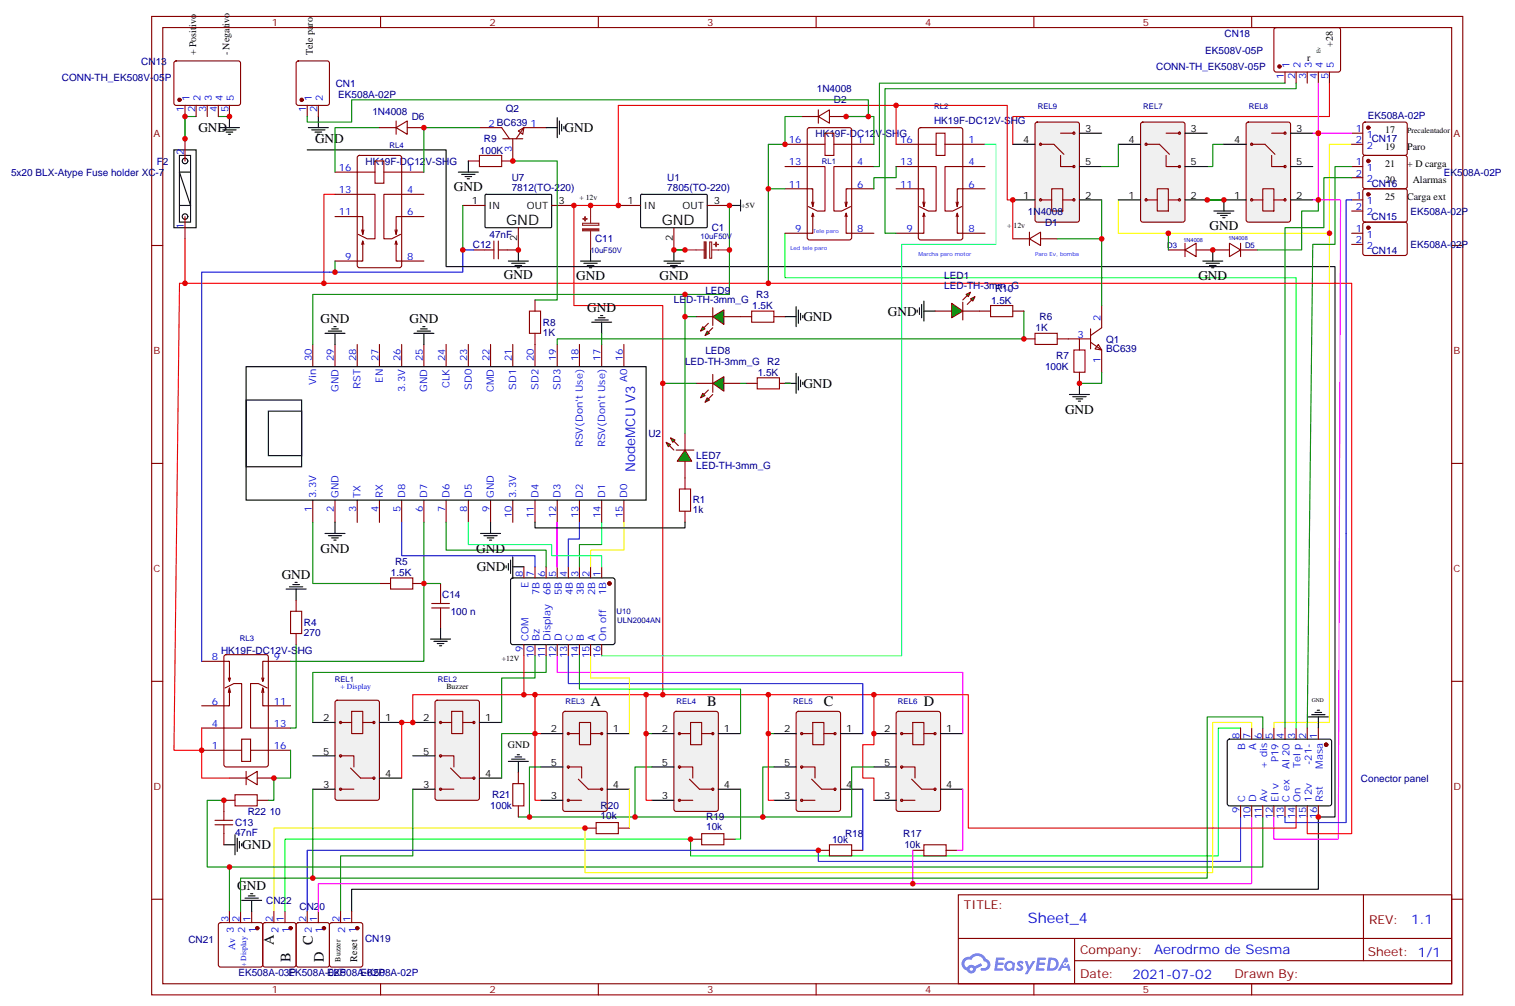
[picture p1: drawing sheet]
<svg xmlns="http://www.w3.org/2000/svg" width="481mm" height="319mm" viewBox="0 0 481 319" stroke-linecap="round" stroke-linejoin="round" font-family="sans-serif">
<defs><g id="words">
<g font-size="4.6">
<text x="160.7" y="71.5">GND</text>
<text x="210.1" y="71.5">GND</text>
<text x="187.5" y="223.9">A</text>
<text x="224.5" y="223.9">B</text>
<text x="261.6" y="223.9">C</text>
<text x="293.3" y="223.9">D</text>
<text x="87" y="299.8" transform="rotate(-90 87 299.8)">A</text>
<text x="99.3" y="299.8" transform="rotate(-90 99.3 299.8)">C</text>
<text x="92.3" y="305.1" transform="rotate(-90 92.3 305.1)">B</text>
<text x="102.8" y="305.1" transform="rotate(-90 102.8 305.1)">D</text>
</g>
<text font-size="4.6" fill="#00f" x="326.4" y="292.9">Sheet_4</text>
<g font-size="4.2">
<text x="63" y="41.9">GND</text>
<text x="179.2" y="41.9">GND</text>
<text x="100" y="45.5">GND</text>
<text x="144.1" y="60.7">GND</text>
<text x="384" y="73">GND</text>
<text x="160" y="88.5">GND</text>
<text x="182.9" y="88.8">GND</text>
<text x="209.4" y="88.9">GND</text>
<text x="380.5" y="88.9">GND</text>
<text x="186.4" y="99.1">GND</text>
<text x="255.1" y="101.9">GND</text>
<text x="281.9" y="100.2">GND</text>
<text x="101.8" y="102.5">GND</text>
<text x="130" y="102.5">GND</text>
<text x="255.1" y="123.1">GND</text>
<text x="338.1" y="131.2">GND</text>
<text x="101.8" y="175.3">GND</text>
<text x="151.2" y="175.3">GND</text>
<text x="89.4" y="183.6">GND</text>
<text x="151.3" y="181.3">GND</text>
<text x="76.9" y="269.5">GND</text>
<text x="75.3" y="282.5">GND</text>
</g>
<g font-size="4.2" fill="#00f">
<text x="201.6" y="149.9" transform="rotate(-90 201.6 149.9)">NodeMCU V3</text>
<text x="448.1" y="293.2">1.1</text>
<text x="366.4" y="302.7">Aerodrmo de Sesma</text>
<text x="359.5" y="310.5">2021-07-02</text>
</g>
<g font-size="3.9" fill="#800">
<text x="306" y="288.5">TITLE:</text>
<text x="434.7" y="293.2">REV:</text>
<text x="342.9" y="302.7">Company:</text>
<text x="434.3" y="303.3">Sheet: 1/1</text>
<text x="342.9" y="310.4">Date:</text>
<text x="392" y="310.5">Drawn By:</text>
</g>
<g font-size="3.2" fill="#800">
<text x="86.3" y="8.2">1</text>
<text x="155.4" y="8.2">2</text>
<text x="224.5" y="8.2">3</text>
<text x="293.7" y="8.2">4</text>
<text x="362.8" y="8.2">5</text>
<text x="48.7" y="43.3">A</text>
<text x="461.4" y="43.3">A</text>
<text x="48.7" y="112.5">B</text>
<text x="461.4" y="112.5">B</text>
<text x="48.7" y="181.6">C</text>
<text x="461.4" y="181.6">C</text>
<text x="48.7" y="250.8">D</text>
<text x="461.4" y="250.8">D</text>
<text x="86.3" y="315.1">1</text>
<text x="155.4" y="315.1">2</text>
<text x="224.5" y="315.1">3</text>
<text x="293.7" y="315.1">4</text>
<text x="362.8" y="315.1">5</text>
</g>
<g font-size="3.2" fill="#000080">
<text x="388.8" y="11.7">CN18</text>
<text x="382.7" y="17">EK508V-05P</text>
<text x="44.9" y="20.5">CN13</text>
<text x="367.1" y="22.3">CONN-TH_EK508V-05P</text>
<text x="19.6" y="25.7">CONN-TH_EK508V-05P</text>
<text x="106.6" y="27.5">CN1</text>
<text x="259.3" y="29.3">1N4008</text>
<text x="107.4" y="31.1">EK508A-02P</text>
<text x="160.6" y="35.7">Q2</text>
<text x="264.8" y="32.8">D2</text>
<text x="118.2" y="36.4">1N4008</text>
<text x="130.7" y="38.2">D6</text>
<text x="296.6" y="39.4">HK19F-DC12V-SHG</text>
<text x="434.3" y="37.7">EK508A-02P</text>
<text x="153.6" y="45.2">R9</text>
<text x="258.9" y="43.4">HK19F-DC12V-SHG</text>
<text x="435.5" y="45.2">CN17</text>
<text x="49.8" y="52.2">F2</text>
<text x="116.1" y="52.2">HK19F-DC12V-SHG</text>
<text x="152.4" y="48.7">100K</text>
<text x="3.5" y="55.7">5x20 BLX-Atype Fuse holder XC-7</text>
<text x="162.5" y="57.3">U7</text>
<text x="211.9" y="57.5">U1</text>
<text x="435.5" y="59.3">CN16</text>
<text x="458.4" y="55.8">EK508A-02P</text>
<text x="162.5" y="60.5">7812(TO-220)</text>
<text x="211.9" y="60.6">7805(TO-220)</text>
<text x="326.4" y="68.1">1N4008</text>
<text x="331.8" y="71.6">D1</text>
<text x="435.5" y="69.9">CN15</text>
<text x="447.8" y="68.1">EK508A-02P</text>
<text x="155.4" y="75.4">47nF</text>
<text x="188.9" y="76.9">C11</text>
<text x="226" y="73.4">C1</text>
<text x="150.1" y="78.7">C12</text>
<text x="435.5" y="80.4">CN14</text>
<text x="447.8" y="78.7">EK508A-02P</text>
<text x="299.8" y="88.5">LED1</text>
<text x="224" y="93.4">LED9</text>
<text x="240.1" y="94.6">R3</text>
<text x="299.8" y="91.7">LED-TH-3mm_G</text>
<text x="315.9" y="92.8">R10</text>
<text x="214" y="96.2">LED-TH-3mm_G</text>
<text x="238.8" y="98.1">1.5K</text>
<text x="314.6" y="96.3">1.5K</text>
<text x="330" y="101.6">R6</text>
<text x="172.3" y="106.5">1K</text>
<text x="172.3" y="103.4">R8</text>
<text x="328.8" y="105.1">1K</text>
<text x="224" y="112.2">LED8</text>
<text x="335.3" y="114">R7</text>
<text x="351.2" y="111.8">BC639</text>
<text x="351.2" y="108.7">Q1</text>
<text x="217.5" y="115.7">LED-TH-3mm_G</text>
<text x="240.6" y="119.3">1.5K</text>
<text x="243.6" y="115.7">R2</text>
<text x="331.8" y="117.5">100K</text>
<text x="205.8" y="138.6">U2</text>
<text x="221" y="148.9">LED-TH-3mm_G</text>
<text x="221" y="145.7">LED7</text>
<text x="220" y="159.7">R1</text>
<text x="220" y="162.9">1k</text>
<text x="125.4" y="179.2">R5</text>
<text x="124.1" y="182.7">1.5K</text>
<text x="140.4" y="189.8">C14</text>
<text x="143.1" y="195">100 n</text>
<text x="96.5" y="201.7">270</text>
<text x="96.5" y="198.5">R4</text>
<text x="70.2" y="207.5">HK19F-DC12V-SHG</text>
<text x="432.1" y="248">Conector panel</text>
<text x="155.7" y="256.8">100k</text>
<text x="156.3" y="253.3">R21</text>
<text x="190.7" y="256.7">R20</text>
<text x="74.6" y="262.1">C13</text>
<text x="78.7" y="258.6">R22</text>
<text x="85.6" y="258.6">10</text>
<text x="190.7" y="259.9">10k</text>
<text x="224.2" y="263.5">10k</text>
<text x="224.2" y="260.2">R19</text>
<text x="74.6" y="265.3">47nF</text>
<text x="264.2" y="267.4">10k</text>
<text x="268.3" y="265.7">R18</text>
<text x="286.8" y="265.6">R17</text>
<text x="287.1" y="269.2">10k</text>
<text x="84.5" y="286.9">CN22</text>
<text x="95.1" y="288.6">CN20</text>
<text x="59.8" y="299.2">CN21</text>
<text x="115.9" y="298.7">CN19</text>
<text x="75.7" y="309.8">EK508A-03P</text>
<text x="91.6" y="309.8">EK508A-02P</text>
<text x="103.9" y="309.8">EK508A-02P</text>
<text x="114.5" y="309.8">EK508A-02P</text>
</g>
<g font-size="3.2">
<text x="62.3" y="17.6" transform="rotate(-90 62.3 17.6)">+ Positivo</text>
<text x="72.8" y="17.6" transform="rotate(-90 72.8 17.6)">- Negativo</text>
<text x="99.3" y="17.6" transform="rotate(-90 99.3 17.6)">Tele paro</text>
<text x="423.2" y="14.9" transform="rotate(-90 423.2 14.9)">+28</text>
<text x="415" y="19.3">r</text>
<text x="344.5" y="41.9">3</text>
<text x="378" y="41.9">3</text>
<text x="411.5" y="41.9">3</text>
<text x="324.8" y="45.4">4</text>
<text x="358.3" y="45.4">4</text>
<text x="391.9" y="45.4">4</text>
<text x="439.7" y="47.6">19</text>
<text x="439.7" y="42.3">17</text>
<text x="446.8" y="47.6">Paro</text>
<text x="344.5" y="52.5">5</text>
<text x="378" y="52.5">5</text>
<text x="411.5" y="52.5">5</text>
<text x="439.7" y="52.8">21</text>
<text x="446.8" y="52.8">+ D carga</text>
<text x="439.7" y="58.1">20</text>
<text x="448.6" y="58.1">Alarmas</text>
<text x="149.9" y="64.8">1</text>
<text x="177.3" y="64.8">3</text>
<text x="199.2" y="64.8">1</text>
<text x="226.7" y="64.8">3</text>
<text x="324.8" y="63.1">1</text>
<text x="344.5" y="63.1">2</text>
<text x="358.3" y="63.1">1</text>
<text x="378" y="63.1">2</text>
<text x="391.9" y="63.1">1</text>
<text x="411.5" y="63.1">2</text>
<text x="439.7" y="63.4">25</text>
<text x="446.8" y="63.4">Carga ext</text>
<text x="155" y="66.3">IN</text>
<text x="167.3" y="66.3">OUT</text>
<text x="204.4" y="66.3">IN</text>
<text x="216.7" y="66.3">OUT</text>
<text x="164.2" y="76.4" transform="rotate(-90 164.2 76.4)">2</text>
<text x="213.6" y="76.4" transform="rotate(-90 213.6 76.4)">2</text>
<text x="102.6" y="228.9">2</text>
<text x="122.2" y="228.9">1</text>
<text x="134.3" y="228.9">2</text>
<text x="154" y="228.9">1</text>
<text x="174.9" y="232.4">2</text>
<text x="194.6" y="232.4">1</text>
<text x="210.2" y="232.4">2</text>
<text x="229.8" y="232.4">1</text>
<text x="249" y="232.4">2</text>
<text x="268.6" y="232.4">1</text>
<text x="280.7" y="232.4">2</text>
<text x="300.4" y="232.4">1</text>
<text x="102.6" y="239.5">5</text>
<text x="134.3" y="239.5">5</text>
<text x="161.3" y="237.3">GND</text>
<text x="174.9" y="243">5</text>
<text x="210.2" y="243">5</text>
<text x="249" y="243">5</text>
<text x="280.7" y="243">5</text>
<text x="102.6" y="250">3</text>
<text x="122.2" y="246.5">4</text>
<text x="134.3" y="250">3</text>
<text x="154" y="246.5">4</text>
<text x="194.6" y="250">4</text>
<text x="229.8" y="250">4</text>
<text x="268.6" y="250">4</text>
<text x="300.4" y="250">4</text>
<text x="174.9" y="253.6">3</text>
<text x="210.2" y="253.6">3</text>
<text x="249" y="253.6">3</text>
<text x="280.7" y="253.6">3</text>
<text x="113.4" y="305.1" transform="rotate(-90 113.4 305.1)">Reset 1</text>
</g>
<g font-size="3.2" fill="#00f">
<text x="409.4" y="21.6" transform="rotate(-90 409.4 21.6)">1</text>
<text x="412.9" y="21.6" transform="rotate(-90 412.9 21.6)">2</text>
<text x="416.5" y="21.6" transform="rotate(-90 416.5 21.6)">3</text>
<text x="420" y="21.6" transform="rotate(-90 420 21.6)">4</text>
<text x="423.5" y="21.6" transform="rotate(-90 423.5 21.6)">5</text>
<text x="407.6" y="25.1" transform="rotate(-90 407.6 25.1)">1</text>
<text x="411.2" y="25.1" transform="rotate(-90 411.2 25.1)">2</text>
<text x="414.7" y="25.1" transform="rotate(-90 414.7 25.1)">3</text>
<text x="418.2" y="25.1" transform="rotate(-90 418.2 25.1)">4</text>
<text x="421.7" y="25.1" transform="rotate(-90 421.7 25.1)">5</text>
<text x="58.4" y="35.6" transform="rotate(-90 58.4 35.6)">1</text>
<text x="60.1" y="32.1" transform="rotate(-90 60.1 32.1)">1</text>
<text x="61.9" y="35.6" transform="rotate(-90 61.9 35.6)">2</text>
<text x="63.7" y="32.1" transform="rotate(-90 63.7 32.1)">2</text>
<text x="65.4" y="35.6" transform="rotate(-90 65.4 35.6)">3</text>
<text x="67.2" y="32.1" transform="rotate(-90 67.2 32.1)">3</text>
<text x="69" y="35.6" transform="rotate(-90 69 35.6)">4</text>
<text x="70.7" y="32.1" transform="rotate(-90 70.7 32.1)">4</text>
<text x="72.5" y="35.6" transform="rotate(-90 72.5 35.6)">5</text>
<text x="74.3" y="32.1" transform="rotate(-90 74.3 32.1)">5</text>
<text x="97.2" y="35.6" transform="rotate(-90 97.2 35.6)">1</text>
<text x="99" y="32.1" transform="rotate(-90 99 32.1)">1</text>
<text x="100.7" y="35.6" transform="rotate(-90 100.7 35.6)">2</text>
<text x="102.5" y="32.1" transform="rotate(-90 102.5 32.1)">2</text>
<text x="155.1" y="40.1">2 BC639</text>
<text x="168.5" y="40.1">1</text>
<text x="430.5" y="41.9">1</text>
<text x="250.5" y="45.4">16</text>
<text x="272.2" y="45.4">1</text>
<text x="285.8" y="45.4">16</text>
<text x="307.4" y="45.4">1</text>
<text x="430.5" y="45.4">2</text>
<text x="434" y="43.7">1</text>
<text x="434" y="47.2">2</text>
<text x="58.4" y="49.3" transform="rotate(-90 58.4 49.3)">2</text>
<text x="162.5" y="48.2" transform="rotate(-90 162.5 48.2)">3</text>
<text x="250.5" y="52.5">13</text>
<text x="272.2" y="52.5">4</text>
<text x="285.8" y="52.5">13</text>
<text x="307.4" y="52.5">4</text>
<text x="430.5" y="52.5">1</text>
<text x="107.6" y="54.3">16</text>
<text x="129.3" y="54.3">1</text>
<text x="250.5" y="59.5">11</text>
<text x="272.2" y="59.5">6</text>
<text x="285.8" y="59.5">11</text>
<text x="307.4" y="59.5">6</text>
<text x="430.5" y="56">2</text>
<text x="434" y="54.3">1</text>
<text x="434" y="57.8">2</text>
<text x="107.6" y="61.3">13</text>
<text x="129.3" y="61.3">4</text>
<text x="430.5" y="63.1">1</text>
<text x="434" y="64.8">1</text>
<text x="107.6" y="68.4">11</text>
<text x="129.3" y="68.4">6</text>
<text x="430.5" y="66.6">2</text>
<text x="434" y="68.4">2</text>
<text x="58.4" y="72.5" transform="rotate(-90 58.4 72.5)">1</text>
<text x="252.5" y="73.7">9</text>
<text x="272.2" y="73.7">8</text>
<text x="287.8" y="73.7">9</text>
<text x="307.4" y="73.7">8</text>
<text x="430.5" y="73.7">1</text>
<text x="430.5" y="77.2">2</text>
<text x="434" y="75.4">1</text>
<text x="109.6" y="82.5">9</text>
<text x="129.3" y="82.5">8</text>
<text x="434" y="79">2</text>
<text x="349.4" y="101.9" transform="rotate(-90 349.4 101.9)">2</text>
<text x="342.1" y="107.2">3</text>
<text x="99" y="114.6" transform="rotate(-90 99 114.6)">30</text>
<text x="106" y="114.6" transform="rotate(-90 106 114.6)">29</text>
<text x="113.1" y="114.6" transform="rotate(-90 113.1 114.6)">28</text>
<text x="120.1" y="114.6" transform="rotate(-90 120.1 114.6)">27</text>
<text x="127.2" y="114.6" transform="rotate(-90 127.2 114.6)">26</text>
<text x="134.2" y="114.6" transform="rotate(-90 134.2 114.6)">25</text>
<text x="141.3" y="114.6" transform="rotate(-90 141.3 114.6)">24</text>
<text x="148.3" y="114.6" transform="rotate(-90 148.3 114.6)">23</text>
<text x="155.4" y="114.6" transform="rotate(-90 155.4 114.6)">22</text>
<text x="162.5" y="114.6" transform="rotate(-90 162.5 114.6)">21</text>
<text x="169.5" y="114.6" transform="rotate(-90 169.5 114.6)">20</text>
<text x="176.6" y="114.6" transform="rotate(-90 176.6 114.6)">19</text>
<text x="183.6" y="114.6" transform="rotate(-90 183.6 114.6)">18</text>
<text x="190.7" y="114.6" transform="rotate(-90 190.7 114.6)">17</text>
<text x="197.7" y="114.6" transform="rotate(-90 197.7 114.6)">16</text>
<text x="349.4" y="115.2" transform="rotate(-90 349.4 115.2)">1</text>
<text x="100.4" y="122.1" transform="rotate(-90 100.4 122.1)">Vin</text>
<text x="107.4" y="124.3" transform="rotate(-90 107.4 124.3)">GND</text>
<text x="114.5" y="123.4" transform="rotate(-90 114.5 123.4)">RST</text>
<text x="121.5" y="121.4" transform="rotate(-90 121.5 121.4)">EN</text>
<text x="128.6" y="124.4" transform="rotate(-90 128.6 124.4)">3.3V</text>
<text x="135.6" y="124.3" transform="rotate(-90 135.6 124.3)">GND</text>
<text x="142.7" y="123.2" transform="rotate(-90 142.7 123.2)">CLK</text>
<text x="149.8" y="123.7" transform="rotate(-90 149.8 123.7)">SD0</text>
<text x="156.8" y="124.4" transform="rotate(-90 156.8 124.4)">CMD</text>
<text x="163.9" y="123.7" transform="rotate(-90 163.9 123.7)">SD1</text>
<text x="170.9" y="123.7" transform="rotate(-90 170.9 123.7)">SD2</text>
<text x="178" y="123.7" transform="rotate(-90 178 123.7)">SD3</text>
<text x="199.1" y="121.2" transform="rotate(-90 199.1 121.2)">A0</text>
<text x="185" y="141.9" transform="rotate(-90 185 141.9)">RSV(Don't Use)</text>
<text x="192.1" y="141.9" transform="rotate(-90 192.1 141.9)">RSV(Don't Use)</text>
<text x="100.4" y="158" transform="rotate(-90 100.4 158)">3.3V</text>
<text x="107.4" y="158" transform="rotate(-90 107.4 158)">GND</text>
<text x="114.5" y="158" transform="rotate(-90 114.5 158)">TX</text>
<text x="121.5" y="158" transform="rotate(-90 121.5 158)">RX</text>
<text x="128.6" y="158" transform="rotate(-90 128.6 158)">D8</text>
<text x="135.6" y="158" transform="rotate(-90 135.6 158)">D7</text>
<text x="142.7" y="158" transform="rotate(-90 142.7 158)">D6</text>
<text x="149.8" y="158" transform="rotate(-90 149.8 158)">D5</text>
<text x="156.8" y="158" transform="rotate(-90 156.8 158)">GND</text>
<text x="163.9" y="158" transform="rotate(-90 163.9 158)">3.3V</text>
<text x="170.9" y="158" transform="rotate(-90 170.9 158)">D4</text>
<text x="178" y="158" transform="rotate(-90 178 158)">D3</text>
<text x="185" y="158" transform="rotate(-90 185 158)">D2</text>
<text x="192.1" y="158" transform="rotate(-90 192.1 158)">D1</text>
<text x="199.1" y="158" transform="rotate(-90 199.1 158)">D0</text>
<text x="99" y="162.5" transform="rotate(-90 99 162.5)">1</text>
<text x="106" y="162.5" transform="rotate(-90 106 162.5)">2</text>
<text x="113.1" y="162.5" transform="rotate(-90 113.1 162.5)">3</text>
<text x="120.1" y="162.5" transform="rotate(-90 120.1 162.5)">4</text>
<text x="127.2" y="162.5" transform="rotate(-90 127.2 162.5)">5</text>
<text x="134.2" y="162.5" transform="rotate(-90 134.2 162.5)">6</text>
<text x="141.3" y="162.5" transform="rotate(-90 141.3 162.5)">7</text>
<text x="148.3" y="162.5" transform="rotate(-90 148.3 162.5)">8</text>
<text x="155.4" y="162.5" transform="rotate(-90 155.4 162.5)">9</text>
<text x="162.5" y="164.5" transform="rotate(-90 162.5 164.5)">10</text>
<text x="169.5" y="164.5" transform="rotate(-90 169.5 164.5)">11</text>
<text x="176.6" y="164.5" transform="rotate(-90 176.6 164.5)">12</text>
<text x="183.6" y="164.5" transform="rotate(-90 183.6 164.5)">13</text>
<text x="190.7" y="164.5" transform="rotate(-90 190.7 164.5)">14</text>
<text x="197.7" y="164.5" transform="rotate(-90 197.7 164.5)">15</text>
<text x="166" y="183.2" transform="rotate(-90 166 183.2)">8</text>
<text x="169.5" y="183.2" transform="rotate(-90 169.5 183.2)">7</text>
<text x="173" y="183.2" transform="rotate(-90 173 183.2)">6</text>
<text x="176.6" y="183.2" transform="rotate(-90 176.6 183.2)">5</text>
<text x="180.1" y="183.2" transform="rotate(-90 180.1 183.2)">4</text>
<text x="183.6" y="183.2" transform="rotate(-90 183.6 183.2)">3</text>
<text x="187.1" y="183.2" transform="rotate(-90 187.1 183.2)">2</text>
<text x="190.7" y="183.2" transform="rotate(-90 190.7 183.2)">1</text>
<text x="167.7" y="186.7" transform="rotate(-90 167.7 186.7)">E</text>
<text x="171.3" y="188.9" transform="rotate(-90 171.3 188.9)">7B</text>
<text x="174.8" y="188.9" transform="rotate(-90 174.8 188.9)">6B</text>
<text x="178.3" y="188.9" transform="rotate(-90 178.3 188.9)">5B</text>
<text x="181.9" y="188.9" transform="rotate(-90 181.9 188.9)">4B</text>
<text x="185.4" y="188.9" transform="rotate(-90 185.4 188.9)">3B</text>
<text x="188.9" y="188.9" transform="rotate(-90 188.9 188.9)">2B</text>
<text x="192.4" y="188.9" transform="rotate(-90 192.4 188.9)">1B</text>
<text x="167.7" y="203.2" transform="rotate(-90 167.7 203.2)">COM</text>
<text x="171.3" y="203.2" transform="rotate(-90 171.3 203.2)">Bz</text>
<text x="174.8" y="203.2" transform="rotate(-90 174.8 203.2)">Display</text>
<text x="178.3" y="203.2" transform="rotate(-90 178.3 203.2)">D</text>
<text x="181.9" y="203.2" transform="rotate(-90 181.9 203.2)">C</text>
<text x="185.4" y="203.2" transform="rotate(-90 185.4 203.2)">B</text>
<text x="188.9" y="203.2" transform="rotate(-90 188.9 203.2)">A</text>
<text x="192.4" y="203.2" transform="rotate(-90 192.4 203.2)">On off</text>
<text x="67.3" y="209.5">8</text>
<text x="87" y="209.5">9</text>
<text x="166" y="206.7" transform="rotate(-90 166 206.7)">9</text>
<text x="169.5" y="208.7" transform="rotate(-90 169.5 208.7)">10</text>
<text x="173" y="208.7" transform="rotate(-90 173 208.7)">11</text>
<text x="176.6" y="208.7" transform="rotate(-90 176.6 208.7)">12</text>
<text x="180.1" y="208.7" transform="rotate(-90 180.1 208.7)">13</text>
<text x="183.6" y="208.7" transform="rotate(-90 183.6 208.7)">14</text>
<text x="187.1" y="208.7" transform="rotate(-90 187.1 208.7)">15</text>
<text x="190.7" y="208.7" transform="rotate(-90 190.7 208.7)">16</text>
<text x="67.3" y="223.6">6</text>
<text x="87" y="223.6">11</text>
<text x="67.3" y="230.6">4</text>
<text x="87" y="230.6">13</text>
<text x="67.3" y="237.7">1</text>
<text x="87" y="237.7">16</text>
<text x="393.5" y="234.4" transform="rotate(-90 393.5 234.4)">8</text>
<text x="395.3" y="238" transform="rotate(-90 395.3 238)">B</text>
<text x="397.1" y="234.4" transform="rotate(-90 397.1 234.4)">7</text>
<text x="398.8" y="238" transform="rotate(-90 398.8 238)">A</text>
<text x="400.6" y="234.4" transform="rotate(-90 400.6 234.4)">6</text>
<text x="404.1" y="234.4" transform="rotate(-90 404.1 234.4)">5</text>
<text x="407.6" y="234.4" transform="rotate(-90 407.6 234.4)">4</text>
<text x="411.2" y="234.4" transform="rotate(-90 411.2 234.4)">3</text>
<text x="414.7" y="234.4" transform="rotate(-90 414.7 234.4)">2</text>
<text x="418.2" y="234.4" transform="rotate(-90 418.2 234.4)">1</text>
<text x="402.3" y="244" transform="rotate(-90 402.3 244)">+ dis</text>
<text x="405.9" y="241.8" transform="rotate(-90 405.9 241.8)">P19</text>
<text x="409.4" y="244" transform="rotate(-90 409.4 244)">Al 20</text>
<text x="412.9" y="243.6" transform="rotate(-90 412.9 243.6)">Tel p</text>
<text x="416.5" y="242.7" transform="rotate(-90 416.5 242.7)">-21-</text>
<text x="420" y="244" transform="rotate(-90 420 244)">Masa</text>
<text x="393.5" y="257.9" transform="rotate(-90 393.5 257.9)">9</text>
<text x="395.3" y="254.4" transform="rotate(-90 395.3 254.4)">C</text>
<text x="398.8" y="254.4" transform="rotate(-90 398.8 254.4)">D</text>
<text x="402.3" y="254.4" transform="rotate(-90 402.3 254.4)">Av</text>
<text x="405.9" y="254.4" transform="rotate(-90 405.9 254.4)">El v</text>
<text x="409.4" y="254.4" transform="rotate(-90 409.4 254.4)">C ex</text>
<text x="412.9" y="254.4" transform="rotate(-90 412.9 254.4)">On</text>
<text x="416.5" y="254.4" transform="rotate(-90 416.5 254.4)">12v</text>
<text x="420" y="254.4" transform="rotate(-90 420 254.4)">Rst</text>
<text x="397.1" y="259.9" transform="rotate(-90 397.1 259.9)">10</text>
<text x="400.6" y="259.9" transform="rotate(-90 400.6 259.9)">11</text>
<text x="404.1" y="259.9" transform="rotate(-90 404.1 259.9)">12</text>
<text x="407.6" y="259.9" transform="rotate(-90 407.6 259.9)">13</text>
<text x="411.2" y="259.9" transform="rotate(-90 411.2 259.9)">14</text>
<text x="414.7" y="259.9" transform="rotate(-90 414.7 259.9)">15</text>
<text x="418.2" y="259.9" transform="rotate(-90 418.2 259.9)">16</text>
<text x="72.5" y="292.6" transform="rotate(-90 72.5 292.6)">3</text>
<text x="76" y="292.6" transform="rotate(-90 76 292.6)">2</text>
<text x="79.6" y="292.6" transform="rotate(-90 79.6 292.6)">1</text>
<text x="86.6" y="292.6" transform="rotate(-90 86.6 292.6)">2</text>
<text x="90.1" y="292.6" transform="rotate(-90 90.1 292.6)">1</text>
<text x="97.2" y="292.6" transform="rotate(-90 97.2 292.6)">2</text>
<text x="100.7" y="292.6" transform="rotate(-90 100.7 292.6)">1</text>
<text x="107.8" y="292.6" transform="rotate(-90 107.8 292.6)">2</text>
<text x="111.3" y="292.6" transform="rotate(-90 111.3 292.6)">1</text>
<text x="77.8" y="296.1" transform="rotate(-90 77.8 296.1)">2</text>
<text x="81.3" y="296.1" transform="rotate(-90 81.3 296.1)">1</text>
<text x="88.4" y="296.1" transform="rotate(-90 88.4 296.1)">2</text>
<text x="91.9" y="296.1" transform="rotate(-90 91.9 296.1)">1</text>
<text x="99" y="296.1" transform="rotate(-90 99 296.1)">2</text>
<text x="102.5" y="296.1" transform="rotate(-90 102.5 296.1)">1</text>
<text x="109.5" y="296.1" transform="rotate(-90 109.5 296.1)">2</text>
<text x="74.6" y="301.6" transform="rotate(-90 74.6 301.6)">Av 3</text>
</g>
<g font-size="2.5" fill="#000080">
<text x="296.6" y="34.6">RL2</text>
<text x="329.5" y="34.5">REL9</text>
<text x="363" y="34.5">REL7</text>
<text x="396.5" y="34.5">REL8</text>
<text x="123.7" y="46.9">RL4</text>
<text x="261" y="52">RL1</text>
<text x="222.4" y="75.7">10uF50V</text>
<text x="187.4" y="80.2">10uF50V</text>
<text x="370.6" y="78.7">D3</text>
<text x="395.3" y="78.7">D5</text>
<text x="195.7" y="194.8">U10</text>
<text x="196" y="197.8">ULN2004AN</text>
<text x="76.1" y="203.5">RL3</text>
<text x="106.3" y="216.3">REL1</text>
<text x="139" y="216.3">REL2</text>
<text x="179.6" y="223.3">REL3</text>
<text x="214.8" y="223.3">REL4</text>
<text x="251.9" y="223.3">REL5</text>
<text x="285.1" y="223.3">REL6</text>
</g>
<g font-size="2.5">
<text x="446.8" y="42.3">Precalentador</text>
<text x="184" y="63.4">+ 12v</text>
<text x="235.3" y="66.1">+5V</text>
<text x="319.8" y="72.2">+ 12v</text>
<text x="159.3" y="209.8">+12V</text>
<text x="141.8" y="218.7">Buzzer</text>
<text x="108.1" y="305.1" transform="rotate(-90 108.1 305.1)">Buzzer</text>
</g>
<g font-size="2.5" fill="#00f">
<text x="108.1" y="218.7">+ Display</text>
<text x="78.1" y="306.8" transform="rotate(-90 78.1 306.8)">+ Display</text>
</g>
<g font-size="1.8">
<text x="419.2" y="16.8" transform="rotate(-90 419.2 16.8)">Ev</text>
<text x="416.5" y="222.8">GND</text>
</g>
<g font-size="1.8" fill="#00f">
<text x="258.1" y="74">Tele paro</text>
<text x="251" y="79.3">Led tele paro</text>
<text x="291.6" y="81.1">Marcha paro motor</text>
<text x="328.6" y="81.1">Paro Ev, bomba</text>
</g>
<g font-size="1.8" fill="#000080">
<text x="375.8" y="76.9">1N4008</text>
<text x="390" y="76.1">1N4008</text>
</g>
</g></defs>
<g fill="none" stroke="#870000" stroke-width=".35">
<path d="M48.2 5.2h416.2v310.5h-416.2zM51.7 8.7h409.2v303.4h-409.2zM120.8 5.2v3.5M190 5.2v3.5M259.1 5.2v3.5M328.3 5.2v3.5M397.4 5.2v3.5M48.2 77.9h3.5M460.9 77.9h3.5M48.2 147h3.5M460.9 147h3.5M48.2 216.2h3.5"/>
<path d="M460.9 216.2h3.5M48.2 285.3h3.5M304.3 283.9h156.6v28.2h-156.6zM304.3 297.8h156.5M341.2 297.8v14.1M432.9 283.9v20.9M460.9 285.3h3.5M120.8 312.1v3.6M190 312.1v3.6M259.1 312.1v3.6M328.3 312.1v3.6M341.2 304.8h119.6"/>
<path d="M397.4 312.1v3.6"/>
</g>
<g fill="#5487ff">
<path d="M323.3 305.1a1.22 1.22 0 0 1 1.7 .3l-.4 .5a.47 .47 0 0 0-.4-.4 .47 .47 0 0 0-.5 .2l.2 .3a1.14 1.14 0 0 1 .8 1.7 1.14 1.14 0 0 1-1.9 0l-.2-.2 .4-.5 .8 .4a.29 .29 0 0 0 .3-.3 .29 .29 0 0 0-.3-.3 1.04 1.04 0 0 1-.5-1.7z"/>
<path d="M316.3 303.8h2.3l.4 .2-.2 .5-1.8 .1-.1 .8h1.5l.3 .4-.4 .4h-1.5l-.2 1.1h1.7l.2 .3-.2 .3-2.6 .1z"/>
<path d="M329.4 303.8l2.7 .2-.1 .5-1.9 .1-.1 .8h1.5l.4 .4-.4 .4h-1.6l-.2 1.1h1.8l.1 .3-.1 .3-2.7 .1z"/>
<path d="M338.2 303.9h.7l.3 1.2-.6 .3a.69 .69 0 0 0-1 .3 .69 .69 0 0 0 .4 1 .69 .69 0 0 0 .9-.7l.5-.2 .5 2.2h-.8l-.2-.9h-1.7l-.5 .9h-.9z"/>
<path d="M325.4 304.9h.8l.6 1.8 1.1-1.8h.8l-2.5 4.2h-.8l.9-1.5z"/>
<path d="M332.9 303.8l-.5 4.2h1.3a2.11 2.11 0 0 0 2.4-2.1 2.11 2.11 0 0 0-2.5-2.1zM333.7 304.6a1.43 1.43 0 0 1 1.6 1.6 1.43 1.43 0 0 1-2 1.1z"/>
<path d="M319.3 305.5a1.54 1.54 0 0 0-.1 2.1 1.54 1.54 0 0 0 2.1 .2l.6 .2 .3-2.3-.5-.3a1.49 1.49 0 0 0-2.4 .1zM319.5 306.5a.95 .95 0 0 1 1.9 0 .95 .95 0 0 1-1.9 0z"/>
<path d="M306 304.2a2.18 2.18 0 0 0 1 3.7 1.44 1.44 0 0 0 1.7 1 1.44 1.44 0 0 0 1.1-1.5l2-1-.4-.8-1.9 1a1.47 1.47 0 0 0-2.5 .4 1.39 1.39 0 0 1-.6-1.9 1.39 1.39 0 0 1 2-.5 2.12 2.12 0 0 1 2.1-1.3 2.12 2.12 0 0 1 1.9 1.7 1.14 1.14 0 0 1 1.1 1.4 1.14 1.14 0 0 1-1.6 .8 .43 .43 0 0 0-.6 .3 .43 .43 0 0 0 .5 .5 1.98 1.98 0 0 0 2.5-1.2 1.98 1.98 0 0 0-1.3-2.6 3.1 3.1 0 0 0-5.2-.6l-.9 .1zM307.9 307.5a.54 .54 0 0 1 1 0 .54 .54 0 0 1-1 0z"/>
<circle cx="338.2" cy="305.9" r=".26"/>
</g>
<g fill="none" stroke="#000" stroke-width=".35">
<path d="M72.8 37v3.5M101.1 37v3.5M55.2 47.6h7.1v24.6h-7.1zM57 49.3h3.5v21.2h-3.5zM60.5 54.6h-3.5l3.5 10.6h-3.5M69.7 40.5h6.3M70.7 41.2h4.3M71.8 41.9h2.1M72.5 42.6h.7M97.9 40.5h6.3M99 41.2h4.2M100 41.9h2.1"/>
<path d="M100.7 42.6h.7M154 61.8l.3-.1h20.7l.2 .3-.1 10.1-.3 .1h-20.6l-.2-.3zM164.6 79.3v3.5M187.5 79.3v3.5M385.4 67h6.4M386.5 67.7h4.2M387.5 68.4h2.1M388.2 69.1h.7M388.6 63.4v3.6M161.4 82.8h6.3M162.5 83.5h4.2M163.5 84.2h2.1"/>
<path d="M164.2 84.9h.7M184.3 82.8h6.4M185.4 83.5h4.2M186.4 84.2h2.2M187.1 84.9h.8"/>
<circle cx="58.7" cy="51.1" r=".88"/>
<circle cx="58.7" cy="68.7" r=".88"/>
</g>
<path d="M185 70.8h5.1v.7h-5.1zM187.5 65.2v5.6M187.5 73.3v6" fill="none" stroke="#8c2424" stroke-width=".35"/>
<g fill="#8c2424" stroke="#8c2424" stroke-width=".35">
<path d="M185 72.6h5.1v.6h-5.1z"/>
<path d="M185 69.4l1.4 .1z"/>
<path d="M185.7 68.7l.1 1.4z"/>
</g>
<path d="M150.5 79.3h-3.6v7.1h-42.3" fill="none" stroke="#00f" stroke-width=".35"/>
<path d="M154 79.3h2.8M156.8 76.5v5.6M158.2 76.5v5.6M158.2 79.3h2.8" fill="none" stroke="#a10000" stroke-width=".35"/>
<g fill="none" stroke="#870000" stroke-width=".35">
<path d="M55.4 19.5l.5-.2 20 .1 .5 .6-.1 13-.6 .4h-20.1l-.4-.7v-12.7zM94.2 19.5l.5-.2h9.2l.5 .2 .2 .5v12.7l-.2 .5-.5 .2h-9.2l-.5-.2-.2-.5v-12.7zM58.7 33.4v3.6M62.3 33.4v3.6M65.8 33.4v3.6M69.3 33.4v3.6M72.8 33.4v3.6M97.5 33.4v3.6M101.1 33.4v3.6M58.7 44v7.1M58.7 68.7v7.1M146.9 65.2h7.1"/>
<path d="M150.5 79.3h3.5M164.6 72.2v7.1h-3.6M175.2 65.2h7M429.2 74h3.5M429.2 77.5h3.5M432.9 70.7l.5-.2h12.7l.5 .2 .2 .5-.1 9.4-.6 .5-13-.1-.4-.6v-9.2z"/>
</g>
<path d="M422.1 26.4v10.6h-100.5v8.8M196.3 65.2h-14.1v31.7h28.2v123.5" fill="none" stroke="#f00" stroke-width=".35"/>
<path d="M62.3 37h-3.6v7M69.3 37h3.5M388.6 45.8h-3.5v7h-1.8" fill="none" stroke="#008700" stroke-width=".35"/>
<g fill="#870000" stroke="#870000" stroke-width=".35">
<circle cx="95.8" cy="31.7" r=".53"/>
<circle cx="57" cy="31.7" r=".53"/>
<circle cx="434.4" cy="72.2" r=".53"/>
</g>
<path d="M429.2 45.8h-7.1v28.2h-67v-10.6" fill="none" stroke="#ff0" stroke-width=".35"/>
<path d="M395.9 38.9l.4-.2h12.7l.7 .5 .1 30.6-.5 .6-13 .1-.6-.5-.1-30.6z" fill="#f0f0f0" stroke="#870000" stroke-width=".35"/>
<path d="M97.5 47.6h44.1v37h282.3v174.6h-5.3v23h-306.9v7M388.6 45.8h7M409.8 42.3h7M409.8 52.8h7M388.6 63.4h7M409.8 63.4h7M415.4 227.5h6.3M416.5 226.8h4.2M417.5 226.1h2.1M418.2 225.4h.7M418.6 227.5v3.5" fill="none" stroke="#000" stroke-width=".35"/>
<g fill="none" stroke="#870000" stroke-width=".35">
<path d="M404.7 9l.5-.3 20 .1 .4 .7v12.9l-.7 .5-20-.1-.4-.6v-12.7zM408 22.9v3.5M411.5 22.9v3.5M415 22.9v3.5M418.6 22.9v3.5M422.1 22.9v3.5M432.9 38.9l.5-.2h12.7l.5 .2 .2 .5-.1 9.5-.6 .4h-13l-.4-.7v-9.2zM397.4 45.8h4.2l3.2 3.2M400.9 59.9h3.6v7.1h-3.6zM403.8 49.3v3.5h4.2M403.8 42.3h4.2M429.2 45.8h3.5"/>
<path d="M429.2 42.3h3.5M429.2 52.8h3.5M429.2 56.4h3.5M432.9 49.5l.5-.2h12.7l.5 .2 .2 .5-.1 9.5-.6 .4-13-.1-.4-.6v-9.2zM397.4 63.4h3.5M404.5 63.4h3.5M429.2 63.4h3.5M429.2 67h3.5M432.9 60.1l.5-.2h12.7l.5 .2 .2 .5-.1 9.5-.6 .4-13-.1-.4-.6v-9.2z"/>
<circle cx="397.4" cy="45.8" r=".35"/>
<circle cx="408" cy="52.8" r=".35"/>
<circle cx="408" cy="42.3" r=".35"/>
<circle cx="397.4" cy="63.4" r=".35"/>
<circle cx="408" cy="63.4" r=".35"/>
</g>
<g fill="#870000" stroke="#870000" stroke-width=".35">
<circle cx="434.4" cy="61.7" r=".53"/>
<circle cx="434.4" cy="51.1" r=".53"/>
<circle cx="434.4" cy="40.5" r=".53"/>
<circle cx="406.2" cy="21.1" r=".53"/>
</g>
<path d="M422.1 74v155.2h-17.6v1.8M185.7 262.7h-98.7v26.5" fill="none" stroke="#ff0" stroke-width=".35"/>
<path d="M429.2 63.4h-1.8v105.9M273.9 261v8.8" fill="none" stroke="#00f" stroke-width=".35"/>
<path d="M393.9 231h-7.1v40.6h-167.5v-5.3h-128.8v22.9" fill="none" stroke="#0f0" stroke-width=".35"/>
<path d="M429.2 56.4h-8.9v15.8h-12.3v158.8M429.2 52.8h-5.3v24.7h-7.1l-1.8 153.5" fill="none" stroke="#008700" stroke-width=".35"/>
<path d="M397.4 259.2v21.2h-107.6" fill="none" stroke="#f0f" stroke-width=".35"/>
<path d="M138.3 222.4l.5-.2h12.7l.7 .4v30.6l-.4 .7h-13l-.6-.4-.1-30.6z" fill="#f0f0f0" stroke="#870000" stroke-width=".35"/>
<path d="M131.1 229.2h7M131.1 239.8h7M152.2 229.2h7.1M131.1 250.4h7M152.2 246.9h7.1" fill="none" stroke="#000" stroke-width=".35"/>
<g fill="none" stroke="#870000" stroke-width=".35">
<path d="M139.9 239.8h4.2v3.5M139.9 229.2h3.5M143.4 225.7h3.5v7.1h-3.5zM146.9 229.2h3.6M139.9 250.4h4.2M143.1 243.7l3.1 3.2h4.3"/>
<circle cx="139.9" cy="229.2" r=".35"/>
<circle cx="139.9" cy="239.8" r=".35"/>
<circle cx="150.5" cy="229.2" r=".35"/>
<circle cx="139.9" cy="250.4" r=".35"/>
<circle cx="150.5" cy="246.9" r=".35"/>
</g>
<path d="M284.7 225.9l.5-.2h12.7l.7 .4v30.7l-.4 .6-13 .1-.6-.5-.1-30.6z" fill="#f0f0f0" stroke="#870000" stroke-width=".35"/>
<path d="M277.5 232.8h7M298.6 232.8h7.1M277.5 253.9h7M277.5 243.3h7M298.6 250.4h7.1" fill="none" stroke="#000" stroke-width=".35"/>
<g fill="none" stroke="#870000" stroke-width=".35">
<path d="M286.3 232.8h3.5M289.8 229.2h3.5v7.1h-3.5zM293.3 232.8h3.6M286.3 243.3h4.2v3.6M286.3 253.9h4.2M289.5 247.2l3.1 3.2h4.3"/>
<circle cx="286.3" cy="232.8" r=".35"/>
<circle cx="296.9" cy="232.8" r=".35"/>
<circle cx="286.3" cy="243.3" r=".35"/>
<circle cx="286.3" cy="253.9" r=".35"/>
<circle cx="296.9" cy="250.4" r=".35"/>
</g>
<path d="M253 225.9l.5-.2h12.7l.6 .4 .1 30.7-.5 .6-12.9 .1-.7-.5v-30.6z" fill="#f0f0f0" stroke="#870000" stroke-width=".35"/>
<path d="M245.7 232.8h7.1M266.9 232.8h7M245.7 253.9h7.1M245.7 243.3h7.1M266.9 250.4h7" fill="none" stroke="#000" stroke-width=".35"/>
<g fill="none" stroke="#870000" stroke-width=".35">
<path d="M254.5 232.8h3.6M258.1 229.2h3.5v7.1h-3.5zM261.6 232.8h3.5M254.5 243.3h4.3v3.6M254.5 253.9h4.3M257.7 247.2l3.2 3.2h4.2"/>
<circle cx="254.5" cy="232.8" r=".35"/>
<circle cx="265.1" cy="232.8" r=".35"/>
<circle cx="254.5" cy="253.9" r=".35"/>
<circle cx="254.5" cy="243.3" r=".35"/>
<circle cx="265.1" cy="250.4" r=".35"/>
</g>
<path d="M214.2 225.9l.5-.2h12.7l.6 .4 .1 30.7-.5 .6-12.9 .1-.7-.5v-30.6z" fill="#f0f0f0" stroke="#870000" stroke-width=".35"/>
<path d="M206.9 232.8h7.1M228.1 232.8h7M206.9 253.9h7.1M206.9 243.3h7.1M228.1 250.4h7" fill="none" stroke="#000" stroke-width=".35"/>
<g fill="none" stroke="#870000" stroke-width=".35">
<path d="M215.7 232.8h3.6M219.3 229.2h3.5v7.1h-3.5zM222.8 232.8h3.5M215.7 243.3h4.3v3.6M215.7 253.9h4.3M218.9 247.2l3.2 3.2h4.2"/>
<circle cx="215.7" cy="232.8" r=".35"/>
<circle cx="226.3" cy="232.8" r=".35"/>
<circle cx="215.7" cy="253.9" r=".35"/>
<circle cx="215.7" cy="243.3" r=".35"/>
<circle cx="226.3" cy="250.4" r=".35"/>
</g>
<path d="M178.9 225.9l.5-.2h12.7l.6 .4 .1 30.7-.5 .6-12.9 .1-.7-.5v-30.6z" fill="#f0f0f0" stroke="#870000" stroke-width=".35"/>
<path d="M162.3 183.6l.5-.2h32l.5 .7-.1 20-.6 .4h-32.1l-.4-.7v-19.7zM164.2 239.5h.7M171.6 232.8h7.1M192.8 232.8h7M389.9 234.7l.4-.2 32.1 .1 .4 .6-.1 20.1-.6 .4-32-.1-.5-.6v-19.8zM161.4 241.6h6.3M162.5 240.9h4.2M163.5 240.2h2.1M164.6 241.6v3.5M171.6 253.9h7.1M171.6 243.3h7.1M192.8 250.4h7" fill="none" stroke="#000" stroke-width=".35"/>
<g fill="none" stroke="#870000" stroke-width=".35">
<path d="M166.3 179.8v3.6M169.9 179.8v3.6M173.4 179.8v3.6M176.9 179.8v3.6M180.4 179.8v3.6M184 179.8v3.6M187.5 179.8v3.6M191 179.8v3.6M64 209.8h8.8v6.4l-.3-1.1M71.3 207.9l.5-.2h12.7l.6 .4 .1 34.5-.5 .7h-12.9l-.7-.4v-34.5zM71.4 218.3l2.9-1.4h2.4v14.1h-12.7M72.5 219.7l.3-1.4v5.6h-8.8"/>
<path d="M72.8 218.3l.4 1.4M73.2 215.1l-.4 1.1M83.1 215.1l.3 1.1M83.4 218.3l-.3 1.4M83.8 219.7l-.4-1.4v5.6h8.9M84.8 218.3l-2.8-1.4h-2.4v14.1h12.7M92.3 209.8h-8.9v6.4l.4-1.1M166.3 204.5v3.6M169.9 204.5v3.6M173.4 204.5v3.6M176.9 204.5v3.6M180.4 204.5v3.6"/>
<path d="M184 204.5v3.6M187.5 204.5v3.6M191 204.5v3.6M64 238.1h12.7M76.7 234.5h2.9v7.1h-2.9zM79.6 238.1h12.7M180.4 232.8h3.6M184 229.2h3.5v7.1h-3.5zM187.5 232.8h3.5M393.9 231v3.5M397.4 231v3.5M400.9 231v3.5"/>
<path d="M404.5 231v3.5M408 231v3.5M411.5 231v3.5M415 231v3.5M418.6 231v3.5M164.6 245.1v3.5M164.6 255.7v3.5M180.4 243.3h4.3v3.6M180.4 253.9h4.3M183.6 247.2l3.2 3.2h4.2M393.9 255.7v3.5M397.4 255.7v3.5"/>
<path d="M400.9 255.7v3.5M404.5 255.7v3.5M408 255.7v3.5M411.5 255.7v3.5M415 255.7v3.5M418.6 255.7v3.5M185.7 262.7h3.6M196.3 262.7h3.5M219.3 266.3h3.5M229.8 266.3h3.6M259.8 269.8h3.5M270.4 269.8h3.5"/>
<path d="M289.8 269.8h3.5M300.4 269.8h3.5M69.6 292.9l.4-.2h12.7l.5 .2 .2 .5v12.7l-.2 .5-.5 .2h-12.7l-.5-.2-.2-.5v-12.7zM72.8 289.2v3.5M76.4 289.2v3.5M79.9 289.2v3.5M83.7 292.9l.4-.2h9.2l.5 .2 .2 .5v12.7l-.2 .5-.5 .2h-9.2l-.5-.2-.2-.5v-12.7zM87 289.2v3.5M90.5 289.2v3.5M94.2 292.9l.5-.2h9.2l.5 .2 .2 .5v12.7l-.2 .5-.5 .2h-9.2l-.5-.2-.2-.5v-12.7zM97.5 289.2v3.5M101.1 289.2v3.5"/>
<path d="M104.8 292.9l.5-.2h9.2l.5 .2 .2 .5v12.7l-.3 .5-.4 .2h-9.2l-.5-.2-.2-.5v-12.7zM108.1 289.2v3.5M111.7 289.2v3.5"/>
<circle cx="180.4" cy="232.8" r=".35"/>
<circle cx="191" cy="232.8" r=".35"/>
<circle cx="180.4" cy="243.3" r=".35"/>
<circle cx="180.4" cy="253.9" r=".35"/>
<circle cx="191" cy="250.4" r=".35"/>
</g>
<path d="M162.8 248.6h3.5v7.1h-3.5zM189.3 261h7v3.5h-7zM222.8 264.5h7v3.5h-7zM263.3 268h7.1v3.6h-7.1zM293.3 268h7.1v3.6h-7.1z" fill="none" stroke="#a10000" stroke-width=".35"/>
<path d="M383.3 63.4h5.3M173.4 208.1v5.3h-74.1v15.8M131.1 250.4v21.2h-23v17.6M171.6 243.3h-3.5v15.9h-3.5M206.9 243.3h-5.3v15.9h-33.5M245.7 243.3h-3.5v15.9h-40.6M277.5 243.3h-7.1v15.9h-28.2M400.9 259.2v15.9h-328.1v14.1" fill="none" stroke="#008700" stroke-width=".35"/>
<path d="M176.9 208.1v5.3h128.8v19.4" fill="none" stroke="#f0f" stroke-width=".35"/>
<path d="M169.9 220.4h35.2v33.5h1.8M171.6 232.8h-1.7v21.1h1.7M205.1 220.4h38.8v33.5h1.8M243.9 220.4h33.6v15.9h-3.6v10.6h3.6v7" fill="none" stroke="#f00" stroke-width=".35"/>
<path d="M180.4 208.1v8.8h93.5v15.9M273.9 250.4v10.6M393.9 259.2v14.1h-134.1v-3.5h-162.3v19.4" fill="none" stroke="#00f" stroke-width=".35"/>
<path d="M187.5 208.1v7h12.3v17.7M397.4 231v-1.8h-12.3v47.7h-199.4v-14.2M199.8 250.4v12.3" fill="none" stroke="#ff0" stroke-width=".35"/>
<g fill="#870000" stroke="#870000" stroke-width=".35">
<circle cx="421" cy="236.3" r=".53"/>
<circle cx="193.5" cy="185.1" r=".53"/>
<circle cx="113.4" cy="294.5" r=".53"/>
<circle cx="102.8" cy="294.5" r=".53"/>
<circle cx="81.7" cy="294.5" r=".53"/>
<circle cx="92.3" cy="294.5" r=".53"/>
</g>
<path d="M249.2 74v14.1h162.3v142.9" fill="none" stroke="#0f0" stroke-width=".35"/>
<path d="M106.6 222.4l.5-.2h12.7l.6 .4 .1 30.6-.5 .7h-12.9l-.7-.4v-30.6z" fill="#f0f0f0" stroke="#870000" stroke-width=".35"/>
<g fill="none" stroke="#000" stroke-width=".35">
<path d="M78.1 116.3h127v42.4h-127zM103.2 105.8h6.3M104.2 105.1h4.3M105.3 104.4h2.1M106 103.6h.7M106.4 105.8v3.5M131.4 105.8h6.4M132.5 105.1h4.2M133.5 104.4h2.1M134.2 103.6h.7M134.6 105.8v3.5M78.1 126.9h17.7v21.2h-17.7z"/>
<path d="M85.2 130.5h10.6v14.1h-10.6zM103.2 169.3h6.3M104.2 170h4.3M105.3 170.7h2.1M106 171.4h.7M106.4 165.7v3.6M152.6 169.3h6.3M153.6 170h4.3M154.7 170.7h2.1M155.4 171.4h.7M155.8 165.7v3.6M139.9 199.2v3.6"/>
<path d="M136.7 202.8h6.4M137.8 203.5h4.2M138.8 204.2h2.1M139.5 204.9h.7M99.3 229.2h7.1M99.3 239.8h7.1M120.5 229.2h7M99.3 250.4h7.1M120.5 246.9h7M71.1 268h3.5M74.6 264.9v6.3M75.3 265.9v4.3"/>
<path d="M76 267v2.1M76.7 267.7v.7M76.7 285.7h6.4M77.8 285h4.2M78.8 284.3h2.2M79.6 283.6h.7M79.9 285.7v3.5"/>
</g>
<g fill="none" stroke="#870000" stroke-width=".35">
<path d="M284.5 52.8h12.7v14.2h-2.5l-2.8-1.5M284.5 59.9h8.8v5.6l-.3-1.4M284.5 45.8h12.7M291.8 40.7l.5-.2h12.7l.6 .4 .1 34.5-.5 .7h-12.9l-.7-.4v-34.5zM297.2 42.3h2.8v7h-2.8zM300 45.8h12.7M312.7 52.8h-12.7v14.2h2.5l2.8-1.5M312.7 59.9h-8.8v5.6l.4-1.4M293 68.7l.3-1v6.3h-8.8M293.3 67.7l.4 1M293.7 64.1l-.4 1.4M303.6 64.1l.3 1.4"/>
<path d="M303.9 67.7l-.3 1M304.3 68.7l-.4-1v6.3h8.8M99.3 109.3v7M106.4 109.3v7M113.4 109.3v7M120.5 109.3v7M127.5 109.3v7M134.6 109.3v7M141.6 109.3v7M148.7 109.3v7M155.8 109.3v7M162.8 109.3v7"/>
<path d="M169.9 109.3v7M176.9 109.3v7M184 109.3v7M191 109.3v7M198.1 109.3v7M99.3 158.7v7M106.4 158.7v7M113.4 158.7v7M120.5 158.7v7M127.5 158.7v7M134.6 158.7v7M141.6 158.7v7"/>
<path d="M148.7 158.7v7M155.8 158.7v7M162.8 158.7v7M169.9 158.7v7M176.9 158.7v7M184 158.7v7M191 158.7v7M198.1 158.7v7M139.9 185.1v3.6M139.9 195.7v3.5M108.1 239.8h4.3v3.5M108.1 229.2h3.6"/>
<path d="M111.7 225.7h3.5v7.1h-3.5zM115.2 229.2h3.5M72.8 246.9h5.3M74.6 253.9h-3.5v3.6M78.1 246.9l3.6-2.1v4.2zM78.1 244.8v4.2M81.7 246.9h5.3M81.7 253.9h3.5M108.1 250.4h4.3M111.3 243.7l3.2 3.2h4.2M71.1 264.5v3.5"/>
<circle cx="108.1" cy="229.2" r=".35"/>
<circle cx="108.1" cy="239.8" r=".35"/>
<circle cx="118.7" cy="229.2" r=".35"/>
<circle cx="108.1" cy="250.4" r=".35"/>
<circle cx="118.7" cy="246.9" r=".35"/>
</g>
<path d="M137.1 192.9h5.6M137.1 191.5h5.6M139.9 188.7v2.8M139.9 192.9v2.8M71.1 257.5v2.8M74.6 252.2h7.1v3.5h-7.1zM68.3 260.3h5.6M68.3 261.7h5.6M71.1 261.7v2.8" fill="none" stroke="#a10000" stroke-width=".35"/>
<path d="M429.2 42.3h-10.6v21.1h7l-.7 202.9h-20.4v-7.1M176.9 165.7v14.1M305.7 250.4v19.4h-1.8M289.8 269.8v10.6h-188.7v8.8" fill="none" stroke="#f0f" stroke-width=".35"/>
<path d="M58.7 37v7M146.9 65.2v14.1M383.3 63.4h5.3M134.6 165.7v44.1h-42.3M141.6 165.7v8.9h31.8v5.2M169.9 208.1v7h-10.6v14.1M92.3 238.1v8.8h-5.3v7h-1.8M205.1 232.8h1.8M243.9 232.8h1.8M400.9 231v-3.5h-17.6v51.1h-306.9v10.6M71.1 253.9h-5.3v21.2h7M99.3 250.4v28.2" fill="none" stroke="#008700" stroke-width=".35"/>
<path d="M58.7 75.8v14.1h370.5v174.6h-14.2v-5.3M106.4 61.7h-3.6v28.2M58.7 89.9h-1.7l-1.8 148.2h8.8v8.8h8.8M166.3 208.1v12.3h3.6v12.4M166.3 220.4h-35.2v8.8h-3.6v17.7M277.5 220.4h29.9v42.3h104.1v-3.5" fill="none" stroke="#f00" stroke-width=".35"/>
<path d="M191 165.7v7.1h-7v7M184 208.1v10.6h51.1v14.1M235.1 250.4v15.9h-1.7" fill="none" stroke="#0f0" stroke-width=".35"/>
<path d="M198.1 165.7v8.9h-10.6v5.2" fill="none" stroke="#ff0" stroke-width=".35"/>
<path d="M427.4 169.3v91.7h-19.4v-1.8" fill="none" stroke="#00f" stroke-width=".35"/>
<path d="M362.4 38.9l.4-.2h12.7l.7 .5v30.6l-.4 .6-13 .1-.6-.5-.1-30.6z" fill="#f0f0f0" stroke="#870000" stroke-width=".35"/>
<g fill="none" stroke="#000" stroke-width=".35">
<path d="M355.1 45.8h7M376.2 42.3h7.1M376.2 52.8h7.1M214 79.3v3.5M231.6 65.2h3.5M235.1 63.4v3.6M355.1 63.4h7M376.2 63.4h7.1M210.8 82.8h6.3M211.8 83.5h4.3M212.9 84.2h2.1M213.6 84.9h.7"/>
<path d="M160.7 179.5v.7M161.4 178.8v2.1M162.1 177.7v4.3M162.8 179.8h3.5M162.8 176.7v6.3"/>
</g>
<g fill="none" stroke="#870000" stroke-width=".35">
<path d="M363.9 45.8h4.2l3.2 3.2M367.4 59.9h3.5v7.1h-3.5zM370.2 49.3v3.5h4.3M370.2 42.3h4.3M363.9 63.4h3.5M370.9 63.4h3.6"/>
<circle cx="363.9" cy="45.8" r=".35"/>
<circle cx="374.5" cy="52.8" r=".35"/>
<circle cx="374.5" cy="42.3" r=".35"/>
<circle cx="363.9" cy="63.4" r=".35"/>
<circle cx="374.5" cy="63.4" r=".35"/>
</g>
<path d="M418.6 26.4v15.9h-1.8M416.8 63.4h1.8" fill="none" stroke="#f0f" stroke-width=".35"/>
<path d="M231.6 65.2v28.2h-132.3v15.9" fill="none" stroke="#008700" stroke-width=".35"/>
<path d="M64 231v7.1" fill="none" stroke="#f00" stroke-width=".35"/>
<path d="M104.6 86.4h-40.6v123.4" fill="none" stroke="#00f" stroke-width=".35"/>
<path d="M217.5 142.8l2.1 3.5h-4.6z" fill="#0f0" stroke="#870000" stroke-width=".35"/>
<path d="M214.7 142.8h5.6z" fill="#f00" stroke="#870000" stroke-width=".35"/>
<g fill="#870000" stroke="#870000" stroke-width=".35">
<path d="M212.5 141.4l1.5 1.4z"/>
<path d="M214 140l1.4 1.4z"/>
</g>
<g fill="#0f0" stroke="#870000" stroke-width=".35">
<path d="M211.5 140.3l1.4 .7-.7 .7z"/>
<path d="M212.9 138.9l1.4 .7-.7 .7z"/>
</g>
<path d="M217.5 137.5v5.3M217.5 146.3v5.3" fill="none" stroke="#870000" stroke-width=".35"/>
<path d="M217.5 93.4v44.1" fill="none" stroke="#008700" stroke-width=".35"/>
<path d="M226.3 121.6l3.5-2.1v4.6z" fill="#0f0" stroke="#870000" stroke-width=".35"/>
<path d="M226.3 118.8v5.7z" fill="#f00" stroke="#870000" stroke-width=".35"/>
<g fill="#870000" stroke="#870000" stroke-width=".35">
<path d="M226.3 125.2l-1.4 1.4z"/>
<path d="M223.5 125.2l1.4-1.4z"/>
</g>
<g fill="#0f0" stroke="#870000" stroke-width=".35">
<path d="M224.5 126.2l.7 .7-1.4 .7z"/>
<path d="M223.1 124.8l.7 .7-1.4 .7z"/>
</g>
<path d="M221 121.6h5.3M229.8 121.6h5.3" fill="none" stroke="#870000" stroke-width=".35"/>
<path d="M226.3 100.5l3.5-2.1v4.5z" fill="#0f0" stroke="#870000" stroke-width=".35"/>
<path d="M226.3 97.6v5.7z" fill="#f00" stroke="#870000" stroke-width=".35"/>
<g fill="#870000" stroke="#870000" stroke-width=".35">
<path d="M226.3 104l-1.4 1.4z"/>
<path d="M224.9 102.6l-1.4 1.4z"/>
</g>
<g fill="#0f0" stroke="#870000" stroke-width=".35">
<path d="M224.5 105.1l.7 .7-1.4 .7z"/>
<path d="M223.1 103.6l.7 .8-1.4 .7z"/>
</g>
<g fill="none" stroke="#870000" stroke-width=".35">
<path d="M106.4 54.6h12.7M113.7 49.5l.4-.2h12.7l.7 .4v34.5l-.4 .7h-13l-.6-.4-.1-34.5zM119.1 51.1h2.8v7h-2.8zM121.9 54.6h12.7M106.4 61.7h12.7v14.1h-2.5l-2.8-1.4M106.4 68.7h8.8v5.7l-.4-1.4M114.8 77.5l.4-1v6.3h-8.8M115.2 76.5l.3 1M115.5 73l-.3 1.4M125.4 73l.4 1.4M125.8 76.5l-.4 1M126.1 77.5l-.3-1v6.3h8.8"/>
<path d="M134.6 61.7h-12.7v14.1h2.5l2.8-1.4M134.6 68.7h-8.8v5.7l.3-1.4M196.3 65.2h7.1M214 72.2v7.1M224.5 65.2h7.1M221 100.5h5.3M229.8 100.5h8.9M245.7 100.5h3.5M236.9 121.6h3.5M247.5 121.6h3.5M217.5 151.6v3.6M217.5 162.2v3.5"/>
<path d="M94 190.4v3.6M120.5 185.1h3.5M131.1 185.1h3.5M94 201v3.5"/>
</g>
<path d="M411.5 26.4v1.8h-130.5v45.8h3.5M214 79.3h3.5M191 105.8v3.5M217.5 100.5h3.5M210.4 121.6h10.6M235.1 121.6h1.8M249.2 121.6h1.8M99.3 165.7v19.4h21.2M134.6 185.1h5.3M94 204.5v26.5h-1.7M169.9 232.8h-10.6v14.1" fill="none" stroke="#008700" stroke-width=".35"/>
<g fill="none" stroke="#000" stroke-width=".35">
<path d="M203.4 61.8l.3-.1h20.7l.1 .3v10.1l-.3 .1h-20.6l-.2-.3zM252.8 97.3v6.3M253.5 98.4v4.2M254.2 99.4v2.1M187.9 102.2h6.3M188.9 101.5h4.2M190 100.8h2.1M190.7 100.1h.7M191 102.2v3.6M249.2 100.5h3.6M252.8 118.5v6.3M253.5 119.5v4.3"/>
<path d="M254.9 100.1v.7M249.2 121.6h3.6M254.2 120.6v2.1M254.9 121.3v.7M169.9 165.7v1.8h47.6v-1.8M90.8 186.9h6.4M91.9 186.2h4.2M93 185.5h2.1M93.7 184.8h.7M94 186.9v3.5"/>
</g>
<path d="M238.7 98.7h7v3.5h-7zM240.4 119.9h7.1v3.5h-7.1zM215.7 155.2h3.6v7h-3.6zM92.3 194h3.5v7h-3.5zM124 183.4h7.1v3.5h-7.1z" fill="none" stroke="#a10000" stroke-width=".35"/>
<path d="M217.5 79.3h6M225.3 76.8h.7v5.2h-.7zM226 79.3h5.6" fill="none" stroke="#8c2424" stroke-width=".35"/>
<g fill="#8c2424" stroke="#8c2424" stroke-width=".35">
<path d="M223.6 76.8h.6v5.2h-.6z"/>
<path d="M227.3 76.8l.1 1.4z"/>
<path d="M226.7 77.5l1.4 .1z"/>
</g>
<path d="M127.5 165.7v10.6h42.4v3.5M184 165.7v5.3h-3.6v8.8" fill="none" stroke="#00f" stroke-width=".35"/>
<path d="M312.7 45.8h3.6v31.7h-30v130.6h-95.3M148.7 165.7v7.1h26.5v3.5h15.8v3.5" fill="none" stroke="#0ff" stroke-width=".35"/>
<path d="M328.8 38.9l.5-.2h12.7l.7 .5v30.6l-.4 .6-13 .1-.6-.5-.1-30.6z" fill="#f0f0f0" stroke="#870000" stroke-width=".35"/>
<path d="M321.6 45.8h7M342.7 42.3h7.1M342.7 52.8h7.1M321.6 63.4h7M342.7 63.4h7.1" fill="none" stroke="#000" stroke-width=".35"/>
<g fill="none" stroke="#870000" stroke-width=".35">
<path d="M330.4 45.8h4.2l3.2 3.2M333.9 59.9h3.5v7.1h-3.5zM336.7 49.3v3.5h4.3M336.7 42.3h4.3M330.4 63.4h3.5M337.4 63.4h3.6"/>
<circle cx="330.4" cy="45.8" r=".35"/>
<circle cx="341" cy="52.8" r=".35"/>
<circle cx="341" cy="42.3" r=".35"/>
<circle cx="330.4" cy="63.4" r=".35"/>
<circle cx="341" cy="63.4" r=".35"/>
</g>
<path d="M355.1 45.8v7h-5.3" fill="none" stroke="#008700" stroke-width=".35"/>
<path d="M348.7 109.3l1.1 1.8-2.1-.4z" fill="#fff" stroke="#870000" stroke-width=".35"/>
<g fill="none" stroke="#870000" stroke-width=".35">
<path d="M321.6 75.8h5.2M326.8 75.8l3.6-2.1v4.2zM326.8 73.7v4.2M330.4 75.8h5.3M370.9 79.3h5.3M376.2 79.3l3.6-2.1v4.2zM376.2 77.2v4.2M379.8 79.3h10.5M390.3 77.2l3.6 2.1-3.6 2.1zM393.9 79.3h5.3M393.9 77.2v4.2M349.8 96.9v7.1l-3.5 2.5"/>
<path d="M325.1 107.5h3.5M335.7 107.5h10.6M342.7 107.5v3.6M342.7 118.1v3.5M346.3 108.6l3.5 2.5v7M346.3 104.4v6.3"/>
</g>
<path d="M328.6 105.8h7.1v3.5h-7.1zM341 111.1h3.5v7h-3.5z" fill="none" stroke="#a10000" stroke-width=".35"/>
<path d="M385.1 79.3v3.5M381.9 82.8h6.3M382.9 83.5h4.3M384 84.2h2.1M384.7 84.9h.7M339.5 125.2h6.4M340.6 125.9h4.2M341.7 126.6h2.1M342.4 127.3h.7M342.7 121.6v3.6" fill="none" stroke="#000" stroke-width=".35"/>
<path d="M349.8 63.4v12.4h-14.1M349.8 75.8v21.1M370.9 74v5.3M418.6 63.4v3.6h-5.3v12.3h-14.1M325.1 98.7v8.8h-148.2v1.8M349.8 118.1v3.5h-7.1" fill="none" stroke="#008700" stroke-width=".35"/>
<path d="M164.6 41.6l1.7-1.1-.3 2.1z" fill="#fff" stroke="#870000" stroke-width=".35"/>
<g fill="none" stroke="#870000" stroke-width=".35">
<path d="M125.8 38.4v4.2M120.5 40.5h5.3M125.8 40.5l3.5-2.1v4.2zM129.3 40.5h5.3M148.7 51.1h3.5M152.2 40.5h7.1l2.4 3.5M159.6 44h6.4M162.8 44v7.1h-3.5M173.4 40.5h-7.1l-2.4 3.5M169.9 95.2v3.5M311 98.7h3.5M321.6 98.7h3.5"/>
<path d="M169.9 105.8v3.5"/>
</g>
<path d="M120.5 40.5h-14.1v14.1M152.2 40.5h-17.6v14.1M162.8 51.1h14.1v44.1h-7M106.4 82.8v3.6" fill="none" stroke="#008700" stroke-width=".35"/>
<path d="M152.2 49.3h7.1v3.5h-7.1zM168.1 98.7h3.5v7.1h-3.5zM314.5 96.9h7.1v3.6h-7.1z" fill="none" stroke="#a10000" stroke-width=".35"/>
<path d="M176.9 37.3v6.4M177.6 38.4v4.2M178.3 39.4v2.2M145.5 54.6h6.4M146.6 55.3h4.2M147.6 56h2.2M148.3 56.7h.7M148.7 51.1v3.5M173.4 40.5h3.5M179 40.1v.8" fill="none" stroke="#000" stroke-width=".35"/>
<path d="M302.2 96.2l3.5 2.5-3.5 2.1z" fill="#0f0" stroke="#870000" stroke-width=".35"/>
<path d="M305.7 95.9v5.6z" fill="#f00" stroke="#870000" stroke-width=".35"/>
<g fill="#870000" stroke="#870000" stroke-width=".35">
<path d="M307.1 93.8l-1.4 1.4z"/>
<path d="M307.1 96.6l1.4-1.4z"/>
</g>
<g fill="#0f0" stroke="#870000" stroke-width=".35">
<path d="M306.7 93.4l1.5-.7-.8 1.4z"/>
<path d="M308.2 94.8l1.4-.7-.7 1.4z"/>
</g>
<g fill="none" stroke="#870000" stroke-width=".35">
<path d="M254.5 37h5.3M259.8 37l3.5-2.1v4.2zM259.8 34.9v4.2M263.3 37h5.3M249.2 52.8h12.7v14.2h-2.4l-2.9-1.5M249.2 59.9h8.9v5.6l-.4-1.4M249.2 45.8h12.7M256.5 40.7l.5-.2h12.7l.6 .4 .1 34.5-.5 .7h-12.9l-.7-.4v-34.5zM261.9 42.3h2.9v7h-2.9zM264.8 45.8h12.7M277.5 52.8h-12.7v14.2h2.4l2.9-1.5M277.5 59.9h-8.9v5.6l.4-1.4"/>
<path d="M257.7 68.7l.4-1v6.3h-8.9M258.1 67.7l.3 1M258.4 64.1l-.3 1.4M268.3 64.1l.3 1.4M268.6 67.7l-.3 1M269 68.7l-.4-1v6.3h8.9M296.9 98.7h5.3M305.7 98.7h5.3"/>
</g>
<path d="M291.2 98.4v.7M291.9 97.6v2.2M292.6 96.6v4.2M293.3 98.7h3.6M293.3 95.5v6.4" fill="none" stroke="#000" stroke-width=".35"/>
<path d="M284.5 33.4h-88.2v31.8M284.5 45.8v-12.4h35.3v30h1.8v12.4" fill="none" stroke="#f00" stroke-width=".35"/>
<path d="M97.5 37v1.7h14.2v-7h164v5.3h-7.1h8.9v8.8M254.5 37h-5.3v8.8h-5.3v44.1M408 26.4h-128.8v26.4h-1.7M243.9 59.9h5.3M284.5 52.8v3.6h-7v3.5" fill="none" stroke="#008700" stroke-width=".35"/>
<g fill="#c00">
<circle cx="182.2" cy="65.2" r=".88"/>
<circle cx="164.6" cy="79.3" r=".88"/>
<circle cx="205.1" cy="232.8" r=".88"/>
<circle cx="205.1" cy="220.4" r=".88"/>
<circle cx="243.9" cy="232.8" r=".88"/>
<circle cx="243.9" cy="220.4" r=".88"/>
<circle cx="168.1" cy="259.2" r=".88"/>
<circle cx="277.5" cy="220.4" r=".88"/>
<circle cx="242.2" cy="259.2" r=".88"/>
<circle cx="201.6" cy="259.2" r=".88"/>
<circle cx="187.5" cy="65.2" r=".88"/>
<circle cx="388.6" cy="63.4" r=".88"/>
<circle cx="422.1" cy="74" r=".88"/>
<circle cx="383.3" cy="63.4" r=".88"/>
<circle cx="58.7" cy="44" r=".88"/>
<circle cx="58.7" cy="37" r=".88"/>
<circle cx="72.8" cy="37" r=".88"/>
<circle cx="146.9" cy="79.3" r=".88"/>
<circle cx="71.1" cy="253.9" r=".88"/>
<circle cx="64" cy="238.1" r=".88"/>
<circle cx="277.5" cy="232.8" r=".88"/>
<circle cx="169.9" cy="220.4" r=".88"/>
<circle cx="210.4" cy="220.4" r=".88"/>
<circle cx="166.3" cy="220.4" r=".88"/>
<circle cx="131.1" cy="229.2" r=".88"/>
<circle cx="127.5" cy="229.2" r=".88"/>
<circle cx="418.6" cy="259.2" r=".88"/>
<circle cx="72.8" cy="275.1" r=".88"/>
<circle cx="185.7" cy="262.7" r=".88"/>
<circle cx="289.8" cy="280.4" r=".88"/>
<circle cx="99.3" cy="278.6" r=".88"/>
<circle cx="418.6" cy="42.3" r=".88"/>
<circle cx="418.6" cy="63.4" r=".88"/>
<circle cx="259.8" cy="269.8" r=".88"/>
<circle cx="219.3" cy="266.3" r=".88"/>
<circle cx="87" cy="246.9" r=".88"/>
<circle cx="217.5" cy="93.4" r=".88"/>
<circle cx="217.5" cy="100.5" r=".88"/>
<circle cx="210.4" cy="121.6" r=".88"/>
<circle cx="169.9" cy="232.8" r=".88"/>
<circle cx="231.6" cy="65.2" r=".88"/>
<circle cx="214" cy="79.3" r=".88"/>
<circle cx="217.5" cy="79.3" r=".88"/>
<circle cx="231.6" cy="79.3" r=".88"/>
<circle cx="134.6" cy="185.1" r=".88"/>
<circle cx="342.7" cy="121.6" r=".88"/>
<circle cx="321.6" cy="63.4" r=".88"/>
<circle cx="349.8" cy="75.8" r=".88"/>
<circle cx="370.9" cy="74" r=".88"/>
<circle cx="385.1" cy="79.3" r=".88"/>
<circle cx="134.6" cy="40.5" r=".88"/>
<circle cx="162.8" cy="51.1" r=".88"/>
<circle cx="106.4" cy="86.4" r=".88"/>
<circle cx="325.1" cy="107.5" r=".88"/>
<circle cx="284.5" cy="33.4" r=".88"/>
<circle cx="196.3" cy="65.2" r=".88"/>
<circle cx="275.7" cy="37" r=".88"/>
<circle cx="268.6" cy="37" r=".88"/>
<circle cx="243.9" cy="89.9" r=".88"/>
<circle cx="102.8" cy="89.9" r=".88"/>
<circle cx="58.7" cy="89.9" r=".88"/>
<circle cx="243.9" cy="59.9" r=".88"/>
<circle cx="249.2" cy="45.8" r=".88"/>
</g>
<use href="#words"/>
</svg>
